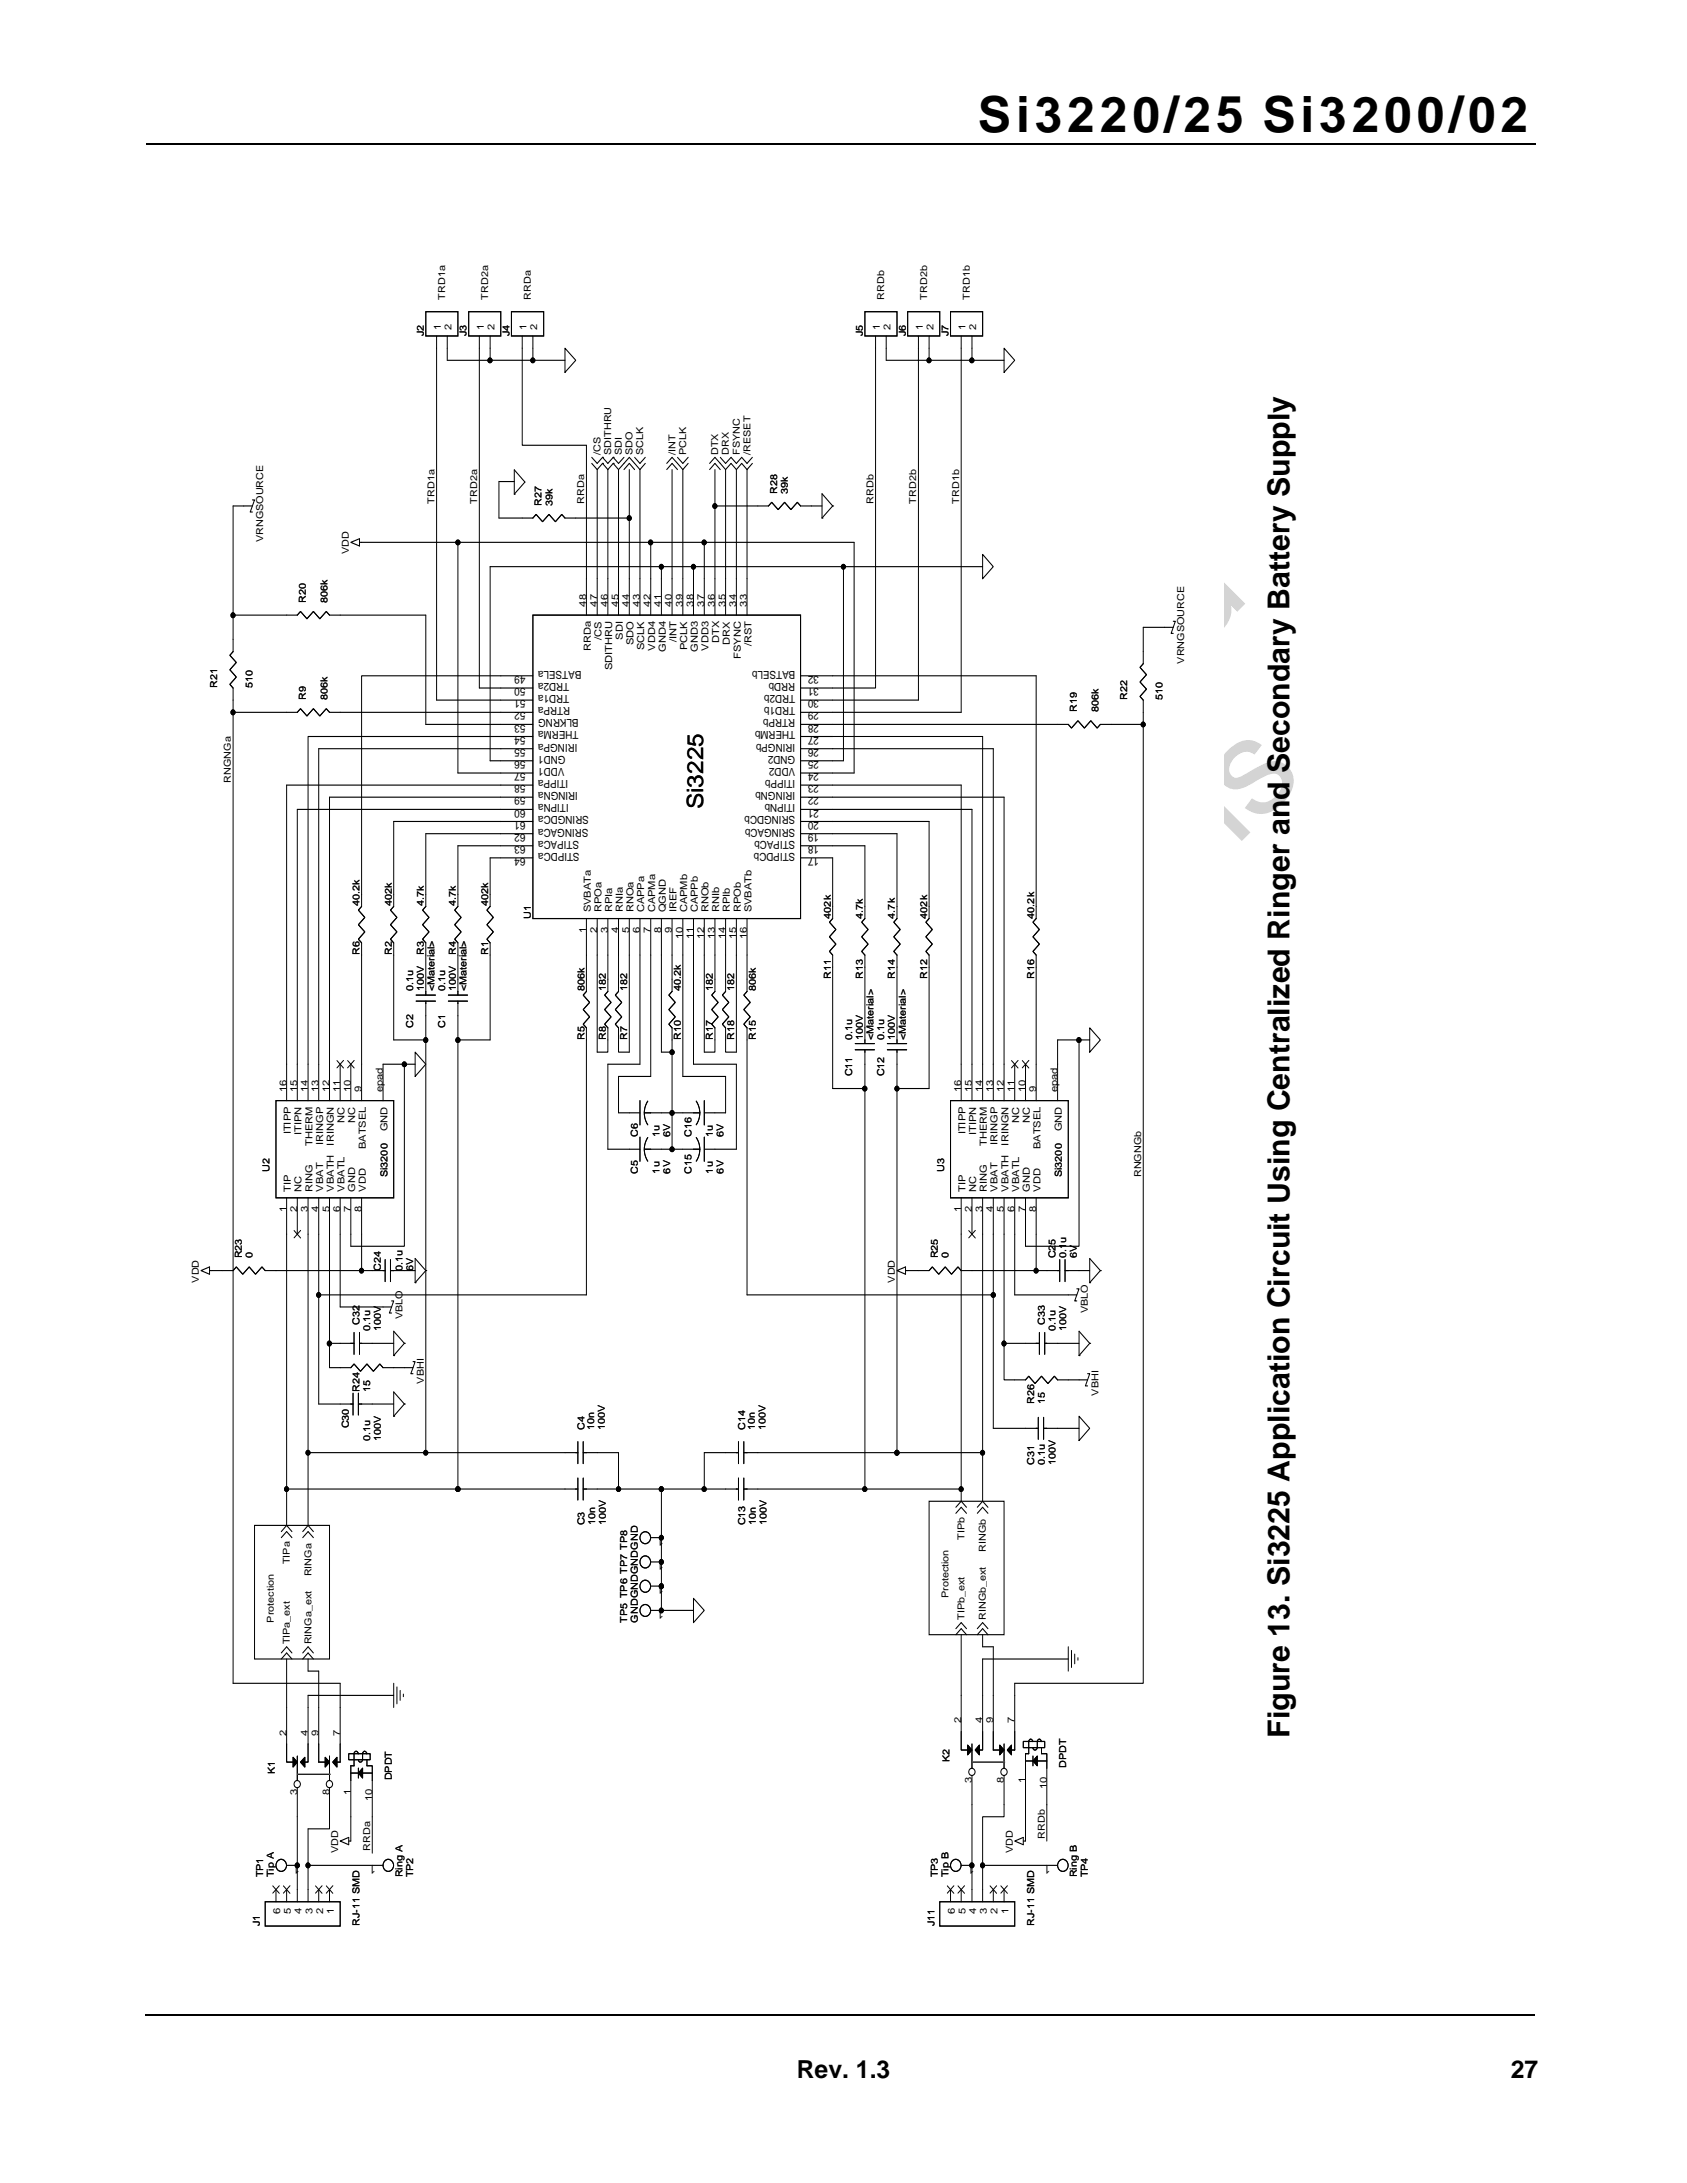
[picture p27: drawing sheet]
<svg xmlns="http://www.w3.org/2000/svg" width="216mm" height="279mm" viewBox="0 0 216 279" stroke-linecap="round" stroke-linejoin="round" font-family="sans-serif">
<defs><g id="words">
<g font-size="17.6" fill="#d1d1d1">
<text x="52.7" y="184" transform="rotate(-45 52.7 184)">Not Recommended</text>
<text x="75.6" y="191" transform="rotate(-45 75.6 191)">for New Designs</text>
</g>
<text font-size="6.3" x="125.2" y="16.9">Si3220/25 Si3200/02</text>
<text font-size="3.9" x="165" y="222.4" transform="rotate(-90 165 222.4)">Figure 13. Si3225 Application Circuit Using Centralized Ringer and Secondary Battery Supply</text>
<g font-size="3.2">
<text x="102" y="266">Rev. 1.3</text>
<text x="193.3" y="266">27</text>
</g>
<text font-size="2.9" x="90" y="103.6" transform="rotate(-90 90 103.6)">Si3225</text>
<g font-size="1.4">
<text x="67.2" y="88.1" transform="rotate(-180 67.2 88.1)">50</text>
<text x="67.2" y="89.6" transform="rotate(-180 67.2 89.6)">51</text>
<text x="67.2" y="86.5" transform="rotate(-180 67.2 86.5)">49</text>
<text x="72.8" y="87.4" transform="rotate(-180 72.8 87.4)">TRD2a</text>
<text x="72.8" y="89" transform="rotate(-180 72.8 89)">TRD1a</text>
<text x="74.4" y="85.8" transform="rotate(-180 74.4 85.8)">BATSELa</text>
<text x="101.8" y="85.8" transform="rotate(-180 101.8 85.8)">BATSELb</text>
<text x="101.8" y="87.4" transform="rotate(-180 101.8 87.4)">RRDb</text>
<text x="101.8" y="89" transform="rotate(-180 101.8 89)">TRD2b</text>
<text x="104.8" y="86.5" transform="rotate(-180 104.8 86.5)">32</text>
<text x="104.8" y="88.1" transform="rotate(-180 104.8 88.1)">31</text>
<text x="104.8" y="89.6" transform="rotate(-180 104.8 89.6)">30</text>
<text x="67.2" y="91.2" transform="rotate(-180 67.2 91.2)">52</text>
<text x="67.2" y="92.7" transform="rotate(-180 67.2 92.7)">53</text>
<text x="67.2" y="94.3" transform="rotate(-180 67.2 94.3)">54</text>
<text x="67.2" y="95.8" transform="rotate(-180 67.2 95.8)">55</text>
<text x="73" y="90.5" transform="rotate(-180 73 90.5)">RTRPa</text>
<text x="73.9" y="95.2" transform="rotate(-180 73.9 95.2)">IRINGPa</text>
<text x="74" y="93.6" transform="rotate(-180 74 93.6)">THERMa</text>
<text x="74.1" y="92.1" transform="rotate(-180 74.1 92.1)">BLKRNG</text>
<text x="101.8" y="92.1" transform="rotate(-180 101.8 92.1)">RTRPb</text>
<text x="101.8" y="95.2" transform="rotate(-180 101.8 95.2)">IRINGPb</text>
<text x="101.8" y="90.5" transform="rotate(-180 101.8 90.5)">TRD1b</text>
<text x="101.8" y="93.6" transform="rotate(-180 101.8 93.6)">THERMb</text>
<text x="104.8" y="92.7" transform="rotate(-180 104.8 92.7)">28</text>
<text x="104.8" y="95.8" transform="rotate(-180 104.8 95.8)">26</text>
<text x="104.8" y="91.2" transform="rotate(-180 104.8 91.2)">29</text>
<text x="104.8" y="94.3" transform="rotate(-180 104.8 94.3)">27</text>
<text x="67.2" y="97.4" transform="rotate(-180 67.2 97.4)">56</text>
<text x="67.2" y="100.5" transform="rotate(-180 67.2 100.5)">58</text>
<text x="67.2" y="99" transform="rotate(-180 67.2 99)">57</text>
<text x="72.2" y="98.3" transform="rotate(-180 72.2 98.3)">VDD1</text>
<text x="72.4" y="96.7" transform="rotate(-180 72.4 96.7)">GND1</text>
<text x="72.7" y="99.8" transform="rotate(-180 72.7 99.8)">ITIPPa</text>
<text x="74" y="101.4" transform="rotate(-180 74 101.4)">IRINGNa</text>
<text x="101.8" y="99.8" transform="rotate(-180 101.8 99.8)">ITIPPb</text>
<text x="101.8" y="96.7" transform="rotate(-180 101.8 96.7)">GND2</text>
<text x="101.8" y="98.3" transform="rotate(-180 101.8 98.3)">VDD2</text>
<text x="101.8" y="101.4" transform="rotate(-180 101.8 101.4)">IRINGNb</text>
<text x="104.8" y="100.5" transform="rotate(-180 104.8 100.5)">23</text>
<text x="104.8" y="97.4" transform="rotate(-180 104.8 97.4)">25</text>
<text x="104.8" y="99" transform="rotate(-180 104.8 99)">24</text>
<text x="67.2" y="102" transform="rotate(-180 67.2 102)">59</text>
<text x="67.2" y="103.6" transform="rotate(-180 67.2 103.6)">60</text>
<text x="67.2" y="106.7" transform="rotate(-180 67.2 106.7)">62</text>
<text x="67.2" y="105.2" transform="rotate(-180 67.2 105.2)">61</text>
<text x="72.8" y="102.9" transform="rotate(-180 72.8 102.9)">ITIPNa</text>
<text x="74.1" y="107.6" transform="rotate(-180 74.1 107.6)">STIPACa</text>
<text x="75.3" y="106.1" transform="rotate(-180 75.3 106.1)">SRINGACa</text>
<text x="75.4" y="104.5" transform="rotate(-180 75.4 104.5)">SRINGDCa</text>
<text x="101.8" y="102.9" transform="rotate(-180 101.8 102.9)">ITIPNb</text>
<text x="101.8" y="107.6" transform="rotate(-180 101.8 107.6)">STIPACb</text>
<text x="101.8" y="106.1" transform="rotate(-180 101.8 106.1)">SRINGACb</text>
<text x="101.8" y="104.5" transform="rotate(-180 101.8 104.5)">SRINGDCb</text>
<text x="104.8" y="103.6" transform="rotate(-180 104.8 103.6)">21</text>
<text x="104.8" y="106.7" transform="rotate(-180 104.8 106.7)">19</text>
<text x="104.8" y="102" transform="rotate(-180 104.8 102)">22</text>
<text x="104.8" y="105.2" transform="rotate(-180 104.8 105.2)">20</text>
<text x="67.2" y="108.3" transform="rotate(-180 67.2 108.3)">63</text>
<text x="67.2" y="109.8" transform="rotate(-180 67.2 109.8)">64</text>
<text x="74.2" y="109.1" transform="rotate(-180 74.2 109.1)">STIPDCa</text>
<text x="101.8" y="109.1" transform="rotate(-180 101.8 109.1)">STIPDCb</text>
<text x="104.8" y="109.8" transform="rotate(-180 104.8 109.8)">17</text>
<text x="104.8" y="108.3" transform="rotate(-180 104.8 108.3)">18</text>
<text x="84.9" y="196.8" transform="rotate(-180 84.9 196.8)">1</text>
<text x="84.9" y="203" transform="rotate(-180 84.9 203)">1</text>
<text x="84.9" y="199.9" transform="rotate(-180 84.9 199.9)">1</text>
<text x="84.9" y="206.1" transform="rotate(-180 84.9 206.1)">1</text>
<text x="38.3" y="238.8" transform="rotate(-180 38.3 238.8)">1</text>
<text x="48.1" y="238.8" transform="rotate(-180 48.1 238.8)">1</text>
<text x="124.7" y="238.8" transform="rotate(-180 124.7 238.8)">1</text>
<text x="134.4" y="238.8" transform="rotate(-180 134.4 238.8)">1</text>
</g>
<g font-size="1.2">
<text x="57" y="38.3" transform="rotate(-90 57 38.3)">TRD1a</text>
<text x="62.5" y="38.3" transform="rotate(-90 62.5 38.3)">TRD2a</text>
<text x="67.9" y="38.3" transform="rotate(-90 67.9 38.3)">RRDa</text>
<text x="113.2" y="38.3" transform="rotate(-90 113.2 38.3)">RRDb</text>
<text x="118.6" y="38.3" transform="rotate(-90 118.6 38.3)">TRD2b</text>
<text x="124.1" y="38.3" transform="rotate(-90 124.1 38.3)">TRD1b</text>
<text x="54.2" y="43" transform="rotate(-90 54.2 43)">J2</text>
<text x="56.4" y="42.2" transform="rotate(-90 56.4 42.2)">1</text>
<text x="57.8" y="42.2" transform="rotate(-90 57.8 42.2)">2</text>
<text x="59.7" y="43" transform="rotate(-90 59.7 43)">J3</text>
<text x="61.9" y="42.2" transform="rotate(-90 61.9 42.2)">1</text>
<text x="63.3" y="42.2" transform="rotate(-90 63.3 42.2)">2</text>
<text x="65.2" y="43" transform="rotate(-90 65.2 43)">J4</text>
<text x="67.4" y="42.2" transform="rotate(-90 67.4 42.2)">1</text>
<text x="68.8" y="42.2" transform="rotate(-90 68.8 42.2)">2</text>
<text x="110.4" y="43" transform="rotate(-90 110.4 43)">J5</text>
<text x="112.6" y="42.2" transform="rotate(-90 112.6 42.2)">1</text>
<text x="114" y="42.2" transform="rotate(-90 114 42.2)">2</text>
<text x="115.9" y="43" transform="rotate(-90 115.9 43)">J6</text>
<text x="118.1" y="42.2" transform="rotate(-90 118.1 42.2)">1</text>
<text x="119.5" y="42.2" transform="rotate(-90 119.5 42.2)">2</text>
<text x="121.4" y="43" transform="rotate(-90 121.4 43)">J7</text>
<text x="123.6" y="42.2" transform="rotate(-90 123.6 42.2)">1</text>
<text x="124.9" y="42.2" transform="rotate(-90 124.9 42.2)">2</text>
<text x="76.8" y="58.2" transform="rotate(-90 76.8 58.2)">/CS</text>
<text x="78.2" y="58.2" transform="rotate(-90 78.2 58.2)">SDITHRU</text>
<text x="79.6" y="58.2" transform="rotate(-90 79.6 58.2)">SDI</text>
<text x="81" y="58.2" transform="rotate(-90 81 58.2)">SDO</text>
<text x="82.3" y="58.2" transform="rotate(-90 82.3 58.2)">SCLK</text>
<text x="86.4" y="58.2" transform="rotate(-90 86.4 58.2)">/INT</text>
<text x="87.8" y="58.2" transform="rotate(-90 87.8 58.2)">PCLK</text>
<text x="91.9" y="58.2" transform="rotate(-90 91.9 58.2)">DTX</text>
<text x="93.3" y="58.2" transform="rotate(-90 93.3 58.2)">DRX</text>
<text x="94.7" y="58.2" transform="rotate(-90 94.7 58.2)">FSYNC</text>
<text x="96" y="58.2" transform="rotate(-90 96 58.2)">/RESET</text>
<text x="55.6" y="64.5" transform="rotate(-90 55.6 64.5)">TRD1a</text>
<text x="61.1" y="64.5" transform="rotate(-90 61.1 64.5)">TRD2a</text>
<text x="69.3" y="64.8" transform="rotate(-90 69.3 64.8)">R27</text>
<text x="70.7" y="64.8" transform="rotate(-90 70.7 64.8)">39k</text>
<text x="74.8" y="64.5" transform="rotate(-90 74.8 64.5)">RRDa</text>
<text x="99.5" y="63.2" transform="rotate(-90 99.5 63.2)">R28</text>
<text x="100.8" y="63.2" transform="rotate(-90 100.8 63.2)">39k</text>
<text x="111.8" y="64.5" transform="rotate(-90 111.8 64.5)">RRDb</text>
<text x="117.3" y="64.5" transform="rotate(-90 117.3 64.5)">TRD2b</text>
<text x="122.7" y="64.4" transform="rotate(-90 122.7 64.4)">TRD1b</text>
<text x="33.7" y="69.4" transform="rotate(-90 33.7 69.4)">VRNGSOURCE</text>
<text x="44.6" y="71" transform="rotate(-90 44.6 71)">VDD</text>
<text x="39.2" y="77.2" transform="rotate(-90 39.2 77.2)">R20</text>
<text x="41.9" y="77.2" transform="rotate(-90 41.9 77.2)">806k</text>
<text x="75" y="77.6" transform="rotate(-90 75 77.6)">48</text>
<text x="76.4" y="77.6" transform="rotate(-90 76.4 77.6)">47</text>
<text x="77.8" y="77.6" transform="rotate(-90 77.8 77.6)">46</text>
<text x="79.1" y="77.6" transform="rotate(-90 79.1 77.6)">45</text>
<text x="80.5" y="77.6" transform="rotate(-90 80.5 77.6)">44</text>
<text x="81.9" y="77.6" transform="rotate(-90 81.9 77.6)">43</text>
<text x="83.3" y="77.6" transform="rotate(-90 83.3 77.6)">42</text>
<text x="84.6" y="77.6" transform="rotate(-90 84.6 77.6)">41</text>
<text x="86" y="77.6" transform="rotate(-90 86 77.6)">40</text>
<text x="87.4" y="77.6" transform="rotate(-90 87.4 77.6)">39</text>
<text x="88.7" y="77.6" transform="rotate(-90 88.7 77.6)">38</text>
<text x="90.1" y="77.6" transform="rotate(-90 90.1 77.6)">37</text>
<text x="91.5" y="77.6" transform="rotate(-90 91.5 77.6)">36</text>
<text x="92.8" y="77.6" transform="rotate(-90 92.8 77.6)">35</text>
<text x="94.2" y="77.6" transform="rotate(-90 94.2 77.6)">34</text>
<text x="95.6" y="77.6" transform="rotate(-90 95.6 77.6)">33</text>
<text x="75.6" y="83.4" transform="rotate(-90 75.6 83.4)">RRDa</text>
<text x="77" y="81.9" transform="rotate(-90 77 81.9)">/CS</text>
<text x="79.7" y="81.9" transform="rotate(-90 79.7 81.9)">SDI</text>
<text x="81.1" y="82.6" transform="rotate(-90 81.1 82.6)">SDO</text>
<text x="82.5" y="83.2" transform="rotate(-90 82.5 83.2)">SCLK</text>
<text x="83.8" y="83.3" transform="rotate(-90 83.8 83.3)">VDD4</text>
<text x="85.2" y="83.5" transform="rotate(-90 85.2 83.5)">GND4</text>
<text x="86.6" y="82.2" transform="rotate(-90 86.6 82.2)">/INT</text>
<text x="87.9" y="83.2" transform="rotate(-90 87.9 83.2)">PCLK</text>
<text x="89.3" y="83.5" transform="rotate(-90 89.3 83.5)">GND3</text>
<text x="90.7" y="83.3" transform="rotate(-90 90.7 83.3)">VDD3</text>
<text x="92.1" y="82.3" transform="rotate(-90 92.1 82.3)">DTX</text>
<text x="93.4" y="82.5" transform="rotate(-90 93.4 82.5)">DRX</text>
<text x="96.2" y="82.7" transform="rotate(-90 96.2 82.7)">/RST</text>
<text x="27.8" y="88.1" transform="rotate(-90 27.8 88.1)">R21</text>
<text x="32.3" y="88.1" transform="rotate(-90 32.3 88.1)">510</text>
<text x="39.2" y="89.6" transform="rotate(-90 39.2 89.6)">R9</text>
<text x="41.9" y="89.6" transform="rotate(-90 41.9 89.6)">806k</text>
<text x="78.3" y="85.8" transform="rotate(-90 78.3 85.8)">SDITHRU</text>
<text x="94.8" y="84.3" transform="rotate(-90 94.8 84.3)">FSYNC</text>
<text x="144.3" y="89.6" transform="rotate(-90 144.3 89.6)">R22</text>
<text x="148.8" y="89.6" transform="rotate(-90 148.8 89.6)">510</text>
<text x="151.5" y="84.9" transform="rotate(-90 151.5 84.9)">VRNGSOURCE</text>
<text x="137.8" y="91.2" transform="rotate(-90 137.8 91.2)">R19</text>
<text x="140.6" y="91.2" transform="rotate(-90 140.6 91.2)">806k</text>
<text x="29.6" y="100.2" transform="rotate(-90 29.6 100.2)">RNGNGa</text>
<text x="46" y="116" transform="rotate(-90 46 116)">40.2k</text>
<text x="50.1" y="116" transform="rotate(-90 50.1 116)">402k</text>
<text x="54.2" y="116" transform="rotate(-90 54.2 116)">4.7k</text>
<text x="58.3" y="116" transform="rotate(-90 58.3 116)">4.7k</text>
<text x="62.5" y="116" transform="rotate(-90 62.5 116)">402k</text>
<text x="67.9" y="117.6" transform="rotate(-90 67.9 117.6)">U1</text>
<text x="75" y="119.4" transform="rotate(-90 75 119.4)">1</text>
<text x="75.6" y="116.8" transform="rotate(-90 75.6 116.8)">SVBATa</text>
<text x="76.4" y="119.4" transform="rotate(-90 76.4 119.4)">2</text>
<text x="77" y="116.8" transform="rotate(-90 77 116.8)">RPOa</text>
<text x="77.8" y="119.4" transform="rotate(-90 77.8 119.4)">3</text>
<text x="78.3" y="116.8" transform="rotate(-90 78.3 116.8)">RPIa</text>
<text x="79.1" y="119.4" transform="rotate(-90 79.1 119.4)">4</text>
<text x="79.7" y="116.8" transform="rotate(-90 79.7 116.8)">RNIa</text>
<text x="80.5" y="119.4" transform="rotate(-90 80.5 119.4)">5</text>
<text x="81.1" y="116.8" transform="rotate(-90 81.1 116.8)">RNOa</text>
<text x="81.9" y="119.4" transform="rotate(-90 81.9 119.4)">6</text>
<text x="82.5" y="116.8" transform="rotate(-90 82.5 116.8)">CAPPa</text>
<text x="83.3" y="119.4" transform="rotate(-90 83.3 119.4)">7</text>
<text x="83.8" y="116.8" transform="rotate(-90 83.8 116.8)">CAPMa</text>
<text x="84.6" y="119.4" transform="rotate(-90 84.6 119.4)">8</text>
<text x="85.2" y="116.8" transform="rotate(-90 85.2 116.8)">QGND</text>
<text x="86" y="119.4" transform="rotate(-90 86 119.4)">9</text>
<text x="86.6" y="116.8" transform="rotate(-90 86.6 116.8)">IREF</text>
<text x="87.9" y="116.8" transform="rotate(-90 87.9 116.8)">CAPMb</text>
<text x="89.3" y="116.8" transform="rotate(-90 89.3 116.8)">CAPPb</text>
<text x="90.7" y="116.8" transform="rotate(-90 90.7 116.8)">RNOb</text>
<text x="92.1" y="116.8" transform="rotate(-90 92.1 116.8)">RNIb</text>
<text x="93.4" y="116.8" transform="rotate(-90 93.4 116.8)">RPIb</text>
<text x="94.8" y="116.8" transform="rotate(-90 94.8 116.8)">RPOb</text>
<text x="96.2" y="116.8" transform="rotate(-90 96.2 116.8)">SVBATb</text>
<text x="106.3" y="117.6" transform="rotate(-90 106.3 117.6)">402k</text>
<text x="110.4" y="117.6" transform="rotate(-90 110.4 117.6)">4.7k</text>
<text x="114.5" y="117.6" transform="rotate(-90 114.5 117.6)">4.7k</text>
<text x="118.7" y="117.6" transform="rotate(-90 118.7 117.6)">402k</text>
<text x="132.4" y="117.6" transform="rotate(-90 132.4 117.6)">40.2k</text>
<text x="46" y="122.2" transform="rotate(-90 46 122.2)">R6</text>
<text x="50.1" y="122.2" transform="rotate(-90 50.1 122.2)">R2</text>
<text x="54.2" y="122.2" transform="rotate(-90 54.2 122.2)">R3</text>
<text x="58.3" y="122.2" transform="rotate(-90 58.3 122.2)">R4</text>
<text x="62.5" y="122.2" transform="rotate(-90 62.5 122.2)">R1</text>
<text x="87.4" y="120.2" transform="rotate(-90 87.4 120.2)">10</text>
<text x="88.7" y="120.2" transform="rotate(-90 88.7 120.2)">11</text>
<text x="90.1" y="120.2" transform="rotate(-90 90.1 120.2)">12</text>
<text x="91.5" y="120.2" transform="rotate(-90 91.5 120.2)">13</text>
<text x="92.8" y="120.2" transform="rotate(-90 92.8 120.2)">14</text>
<text x="94.2" y="120.2" transform="rotate(-90 94.2 120.2)">15</text>
<text x="95.6" y="120.2" transform="rotate(-90 95.6 120.2)">16</text>
<text x="106.3" y="125.3" transform="rotate(-90 106.3 125.3)">R11</text>
<text x="110.4" y="125.3" transform="rotate(-90 110.4 125.3)">R13</text>
<text x="114.5" y="125.3" transform="rotate(-90 114.5 125.3)">R14</text>
<text x="118.7" y="125.3" transform="rotate(-90 118.7 125.3)">R12</text>
<text x="132.4" y="125.3" transform="rotate(-90 132.4 125.3)">R16</text>
<text x="52.9" y="131.6" transform="rotate(-90 52.9 131.6)">C2</text>
<text x="52.9" y="126.9" transform="rotate(-90 52.9 126.9)">0.1u</text>
<text x="54.2" y="126.9" transform="rotate(-90 54.2 126.9)">100V</text>
<text x="55.6" y="126.9" transform="rotate(-90 55.6 126.9)">&lt;Material&gt;</text>
<text x="57" y="131.6" transform="rotate(-90 57 131.6)">C1</text>
<text x="57" y="126.9" transform="rotate(-90 57 126.9)">0.1u</text>
<text x="58.3" y="126.9" transform="rotate(-90 58.3 126.9)">100V</text>
<text x="59.7" y="126.9" transform="rotate(-90 59.7 126.9)">&lt;Material&gt;</text>
<text x="74.8" y="126.9" transform="rotate(-90 74.8 126.9)">806k</text>
<text x="77.5" y="126.9" transform="rotate(-90 77.5 126.9)">182</text>
<text x="80.3" y="126.9" transform="rotate(-90 80.3 126.9)">182</text>
<text x="87.1" y="126.9" transform="rotate(-90 87.1 126.9)">40.2k</text>
<text x="91.2" y="126.9" transform="rotate(-90 91.2 126.9)">182</text>
<text x="94" y="126.9" transform="rotate(-90 94 126.9)">182</text>
<text x="96.7" y="126.9" transform="rotate(-90 96.7 126.9)">806k</text>
<text x="74.8" y="133.1" transform="rotate(-90 74.8 133.1)">R5</text>
<text x="77.5" y="133.1" transform="rotate(-90 77.5 133.1)">R8</text>
<text x="80.3" y="133.1" transform="rotate(-90 80.3 133.1)">R7</text>
<text x="87.1" y="133.1" transform="rotate(-90 87.1 133.1)">R10</text>
<text x="91.2" y="133.1" transform="rotate(-90 91.2 133.1)">R17</text>
<text x="94" y="133.1" transform="rotate(-90 94 133.1)">R18</text>
<text x="96.7" y="133.1" transform="rotate(-90 96.7 133.1)">R15</text>
<text x="109.1" y="137.8" transform="rotate(-90 109.1 137.8)">C11</text>
<text x="109.1" y="133.1" transform="rotate(-90 109.1 133.1)">0.1u</text>
<text x="110.4" y="133.1" transform="rotate(-90 110.4 133.1)">100V</text>
<text x="111.8" y="133.1" transform="rotate(-90 111.8 133.1)">&lt;Material&gt;</text>
<text x="113.2" y="137.8" transform="rotate(-90 113.2 137.8)">C12</text>
<text x="113.2" y="133.1" transform="rotate(-90 113.2 133.1)">0.1u</text>
<text x="114.5" y="133.1" transform="rotate(-90 114.5 133.1)">100V</text>
<text x="115.9" y="133.1" transform="rotate(-90 115.9 133.1)">&lt;Material&gt;</text>
<text x="36.7" y="139.8" transform="rotate(-90 36.7 139.8)">16</text>
<text x="38" y="139.8" transform="rotate(-90 38 139.8)">15</text>
<text x="39.4" y="139.8" transform="rotate(-90 39.4 139.8)">14</text>
<text x="40.8" y="139.8" transform="rotate(-90 40.8 139.8)">13</text>
<text x="42.2" y="139.8" transform="rotate(-90 42.2 139.8)">12</text>
<text x="43.5" y="139.8" transform="rotate(-90 43.5 139.8)">11</text>
<text x="44.1" y="143.7" transform="rotate(-90 44.1 143.7)">NC</text>
<text x="44.9" y="139.8" transform="rotate(-90 44.9 139.8)">10</text>
<text x="45.5" y="143.7" transform="rotate(-90 45.5 143.7)">NC</text>
<text x="46.3" y="139.8" transform="rotate(-90 46.3 139.8)">9</text>
<text x="49" y="139.8" transform="rotate(-90 49 139.8)">epad</text>
<text x="123" y="139.8" transform="rotate(-90 123 139.8)">16</text>
<text x="124.4" y="139.8" transform="rotate(-90 124.4 139.8)">15</text>
<text x="125.7" y="139.8" transform="rotate(-90 125.7 139.8)">14</text>
<text x="127.1" y="139.8" transform="rotate(-90 127.1 139.8)">13</text>
<text x="128.5" y="139.8" transform="rotate(-90 128.5 139.8)">12</text>
<text x="129.8" y="139.8" transform="rotate(-90 129.8 139.8)">11</text>
<text x="130.4" y="143.7" transform="rotate(-90 130.4 143.7)">NC</text>
<text x="131.2" y="139.8" transform="rotate(-90 131.2 139.8)">10</text>
<text x="131.8" y="143.7" transform="rotate(-90 131.8 143.7)">NC</text>
<text x="132.6" y="139.8" transform="rotate(-90 132.6 139.8)">9</text>
<text x="135.3" y="139.8" transform="rotate(-90 135.3 139.8)">epad</text>
<text x="37.2" y="145.2" transform="rotate(-90 37.2 145.2)">ITIPP</text>
<text x="38.6" y="145.3" transform="rotate(-90 38.6 145.3)">ITIPN</text>
<text x="40" y="146.7" transform="rotate(-90 40 146.7)">THERM</text>
<text x="41.3" y="146.5" transform="rotate(-90 41.3 146.5)">IRINGP</text>
<text x="42.7" y="146.6" transform="rotate(-90 42.7 146.6)">IRINGN</text>
<text x="46.8" y="147.1" transform="rotate(-90 46.8 147.1)">BATSEL</text>
<text x="49.6" y="144.8" transform="rotate(-90 49.6 144.8)">GND</text>
<text x="81.6" y="145.5" transform="rotate(-90 81.6 145.5)">C6</text>
<text x="84.4" y="145.5" transform="rotate(-90 84.4 145.5)">1u</text>
<text x="85.8" y="145.5" transform="rotate(-90 85.8 145.5)">6V</text>
<text x="88.5" y="145.5" transform="rotate(-90 88.5 145.5)">C16</text>
<text x="91.2" y="145.5" transform="rotate(-90 91.2 145.5)">1u</text>
<text x="92.6" y="145.5" transform="rotate(-90 92.6 145.5)">6V</text>
<text x="123.6" y="145.2" transform="rotate(-90 123.6 145.2)">ITIPP</text>
<text x="124.9" y="145.3" transform="rotate(-90 124.9 145.3)">ITIPN</text>
<text x="126.3" y="146.7" transform="rotate(-90 126.3 146.7)">THERM</text>
<text x="127.7" y="146.5" transform="rotate(-90 127.7 146.5)">IRINGP</text>
<text x="129.1" y="146.6" transform="rotate(-90 129.1 146.6)">IRINGN</text>
<text x="133.2" y="147.1" transform="rotate(-90 133.2 147.1)">BATSEL</text>
<text x="135.9" y="144.8" transform="rotate(-90 135.9 144.8)">GND</text>
<text x="34.5" y="150" transform="rotate(-90 34.5 150)">U2</text>
<text x="36.7" y="155.2" transform="rotate(-90 36.7 155.2)">1</text>
<text x="37.2" y="152.5" transform="rotate(-90 37.2 152.5)">TIP</text>
<text x="38" y="155.2" transform="rotate(-90 38 155.2)">2</text>
<text x="38.6" y="152.5" transform="rotate(-90 38.6 152.5)">NC</text>
<text x="39.4" y="155.2" transform="rotate(-90 39.4 155.2)">3</text>
<text x="40" y="152.5" transform="rotate(-90 40 152.5)">RING</text>
<text x="40.8" y="155.2" transform="rotate(-90 40.8 155.2)">4</text>
<text x="41.3" y="152.5" transform="rotate(-90 41.3 152.5)">VBAT</text>
<text x="42.2" y="155.2" transform="rotate(-90 42.2 155.2)">5</text>
<text x="42.7" y="152.5" transform="rotate(-90 42.7 152.5)">VBATH</text>
<text x="43.5" y="155.2" transform="rotate(-90 43.5 155.2)">6</text>
<text x="44.1" y="152.5" transform="rotate(-90 44.1 152.5)">VBATL</text>
<text x="44.9" y="155.2" transform="rotate(-90 44.9 155.2)">7</text>
<text x="45.5" y="152.5" transform="rotate(-90 45.5 152.5)">GND</text>
<text x="46.3" y="155.2" transform="rotate(-90 46.3 155.2)">8</text>
<text x="46.8" y="152.5" transform="rotate(-90 46.8 152.5)">VDD</text>
<text x="49.6" y="150.7" transform="rotate(-90 49.6 150.7)">Si3200</text>
<text x="81.6" y="150.2" transform="rotate(-90 81.6 150.2)">C5</text>
<text x="84.4" y="150.2" transform="rotate(-90 84.4 150.2)">1u</text>
<text x="85.8" y="150.2" transform="rotate(-90 85.8 150.2)">6V</text>
<text x="88.5" y="150.2" transform="rotate(-90 88.5 150.2)">C15</text>
<text x="91.2" y="150.2" transform="rotate(-90 91.2 150.2)">1u</text>
<text x="92.6" y="150.2" transform="rotate(-90 92.6 150.2)">6V</text>
<text x="120.8" y="150" transform="rotate(-90 120.8 150)">U3</text>
<text x="123" y="155.2" transform="rotate(-90 123 155.2)">1</text>
<text x="123.6" y="152.5" transform="rotate(-90 123.6 152.5)">TIP</text>
<text x="124.4" y="155.2" transform="rotate(-90 124.4 155.2)">2</text>
<text x="124.9" y="152.5" transform="rotate(-90 124.9 152.5)">NC</text>
<text x="125.7" y="155.2" transform="rotate(-90 125.7 155.2)">3</text>
<text x="126.3" y="152.5" transform="rotate(-90 126.3 152.5)">RING</text>
<text x="127.1" y="155.2" transform="rotate(-90 127.1 155.2)">4</text>
<text x="127.7" y="152.5" transform="rotate(-90 127.7 152.5)">VBAT</text>
<text x="128.5" y="155.2" transform="rotate(-90 128.5 155.2)">5</text>
<text x="129.1" y="152.5" transform="rotate(-90 129.1 152.5)">VBATH</text>
<text x="129.8" y="155.2" transform="rotate(-90 129.8 155.2)">6</text>
<text x="130.4" y="152.5" transform="rotate(-90 130.4 152.5)">VBATL</text>
<text x="131.2" y="155.2" transform="rotate(-90 131.2 155.2)">7</text>
<text x="131.8" y="152.5" transform="rotate(-90 131.8 152.5)">GND</text>
<text x="132.6" y="155.2" transform="rotate(-90 132.6 155.2)">8</text>
<text x="133.2" y="152.5" transform="rotate(-90 133.2 152.5)">VDD</text>
<text x="135.9" y="150.7" transform="rotate(-90 135.9 150.7)">Si3200</text>
<text x="146" y="150.7" transform="rotate(-90 146 150.7)">RNGNGb</text>
<text x="30.9" y="161.1" transform="rotate(-90 30.9 161.1)">R23</text>
<text x="32.3" y="161.1" transform="rotate(-90 32.3 161.1)">0</text>
<text x="120" y="161.1" transform="rotate(-90 120 161.1)">R25</text>
<text x="121.4" y="161.1" transform="rotate(-90 121.4 161.1)">0</text>
<text x="135.1" y="161.1" transform="rotate(-90 135.1 161.1)">C2</text>
<text x="135.1" y="159.3" transform="rotate(-90 135.1 159.3)">5</text>
<text x="136.5" y="161.1" transform="rotate(-90 136.5 161.1)">0.1</text>
<text x="136.5" y="159.1" transform="rotate(-90 136.5 159.1)">u</text>
<text x="137.8" y="161.1" transform="rotate(-90 137.8 161.1)">6V</text>
<text x="25.5" y="164.2" transform="rotate(-90 25.5 164.2)">VDD</text>
<text x="48.8" y="162.6" transform="rotate(-90 48.8 162.6)">C24</text>
<text x="51.5" y="162.6" transform="rotate(-90 51.5 162.6)">0.1u</text>
<text x="52.9" y="162.6" transform="rotate(-90 52.9 162.6)">6V</text>
<text x="114.5" y="164.2" transform="rotate(-90 114.5 164.2)">VDD</text>
<text x="46" y="169.6" transform="rotate(-90 46 169.6)">C32</text>
<text x="47.4" y="170.4" transform="rotate(-90 47.4 170.4)">0.1u</text>
<text x="48.8" y="170.4" transform="rotate(-90 48.8 170.4)">100V</text>
<text x="51.5" y="168.8" transform="rotate(-90 51.5 168.8)">VBLO</text>
<text x="133.7" y="169.6" transform="rotate(-90 133.7 169.6)">C33</text>
<text x="135.1" y="170.4" transform="rotate(-90 135.1 170.4)">0.1u</text>
<text x="136.5" y="170.4" transform="rotate(-90 136.5 170.4)">100V</text>
<text x="139.2" y="168" transform="rotate(-90 139.2 168)">VBLO</text>
<text x="46" y="178.2" transform="rotate(-90 46 178.2)">R24</text>
<text x="47.4" y="178.2" transform="rotate(-90 47.4 178.2)">15</text>
<text x="54.2" y="177.1" transform="rotate(-90 54.2 177.1)">VBHI</text>
<text x="132.4" y="179.7" transform="rotate(-90 132.4 179.7)">R26</text>
<text x="133.7" y="179.7" transform="rotate(-90 133.7 179.7)">15</text>
<text x="140.6" y="178.6" transform="rotate(-90 140.6 178.6)">VBHI</text>
<text x="44.6" y="182.8" transform="rotate(-90 44.6 182.8)">C30</text>
<text x="47.4" y="184.4" transform="rotate(-90 47.4 184.4)">0.1u</text>
<text x="48.8" y="184.4" transform="rotate(-90 48.8 184.4)">100V</text>
<text x="74.8" y="183" transform="rotate(-90 74.8 183)">C4</text>
<text x="76" y="183" transform="rotate(-90 76 183)">10n</text>
<text x="77.4" y="183" transform="rotate(-90 77.4 183)">100V</text>
<text x="95.4" y="183" transform="rotate(-90 95.4 183)">C14</text>
<text x="96.6" y="183" transform="rotate(-90 96.6 183)">10n</text>
<text x="98" y="183" transform="rotate(-90 98 183)">100V</text>
<text x="132.4" y="187.5" transform="rotate(-90 132.4 187.5)">C31</text>
<text x="133.7" y="187.5" transform="rotate(-90 133.7 187.5)">0.1u</text>
<text x="135.1" y="187.5" transform="rotate(-90 135.1 187.5)">100V</text>
<text x="74.8" y="195.2" transform="rotate(-90 74.8 195.2)">C3</text>
<text x="76.2" y="195.2" transform="rotate(-90 76.2 195.2)">10n</text>
<text x="77.5" y="195.2" transform="rotate(-90 77.5 195.2)">100V</text>
<text x="95.4" y="195.2" transform="rotate(-90 95.4 195.2)">C13</text>
<text x="96.7" y="195.2" transform="rotate(-90 96.7 195.2)">10n</text>
<text x="98.1" y="195.2" transform="rotate(-90 98.1 195.2)">100V</text>
<text x="123.4" y="197.1" transform="rotate(-90 123.4 197.1)">TIPb</text>
<text x="37.1" y="200.2" transform="rotate(-90 37.1 200.2)">TIPa</text>
<text x="39.9" y="201.8" transform="rotate(-90 39.9 201.8)">RINGa</text>
<text x="126.2" y="198.7" transform="rotate(-90 126.2 198.7)">RINGb</text>
<text x="35" y="207.7" transform="rotate(-90 35 207.7)">Protection</text>
<text x="80.3" y="207.7" transform="rotate(-90 80.3 207.7)">TP5 TP6 TP7 TP8</text>
<text x="81.6" y="207.7" transform="rotate(-90 81.6 207.7)">GNDGNDGNDGND</text>
<text x="121.4" y="204.6" transform="rotate(-90 121.4 204.6)">Protection</text>
<text x="123.4" y="207.4" transform="rotate(-90 123.4 207.4)">TIPb_ext</text>
<text x="126.2" y="207.4" transform="rotate(-90 126.2 207.4)">RINGb_ext</text>
<text x="37.1" y="210.5" transform="rotate(-90 37.1 210.5)">TIPa_ext</text>
<text x="39.9" y="210.5" transform="rotate(-90 39.9 210.5)">RINGa_ext</text>
<text x="123" y="220.6" transform="rotate(-90 123 220.6)">2</text>
<text x="125.7" y="220.6" transform="rotate(-90 125.7 220.6)">4</text>
<text x="127.1" y="220.6" transform="rotate(-90 127.1 220.6)">9</text>
<text x="129.8" y="220.6" transform="rotate(-90 129.8 220.6)">7</text>
<text x="35.2" y="227.1" transform="rotate(-90 35.2 227.1)">K1</text>
<text x="36.7" y="222.1" transform="rotate(-90 36.7 222.1)">2</text>
<text x="39.4" y="222.1" transform="rotate(-90 39.4 222.1)">4</text>
<text x="40.8" y="222.1" transform="rotate(-90 40.8 222.1)">9</text>
<text x="43.5" y="222.1" transform="rotate(-90 43.5 222.1)">7</text>
<text x="50.1" y="227.9" transform="rotate(-90 50.1 227.9)">DPDT</text>
<text x="121.5" y="225.5" transform="rotate(-90 121.5 225.5)">K2</text>
<text x="136.5" y="226.3" transform="rotate(-90 136.5 226.3)">DPDT</text>
<text x="38" y="229.7" transform="rotate(-90 38 229.7)">3</text>
<text x="42.2" y="229.7" transform="rotate(-90 42.2 229.7)">8</text>
<text x="44.9" y="229.7" transform="rotate(-90 44.9 229.7)">1</text>
<text x="47.6" y="230.5" transform="rotate(-90 47.6 230.5)">10</text>
<text x="124.4" y="228.2" transform="rotate(-90 124.4 228.2)">3</text>
<text x="128.5" y="228.2" transform="rotate(-90 128.5 228.2)">8</text>
<text x="131.2" y="228.2" transform="rotate(-90 131.2 228.2)">1</text>
<text x="134" y="229" transform="rotate(-90 134 229)">10</text>
<text x="43.3" y="237.2" transform="rotate(-90 43.3 237.2)">VDD</text>
<text x="47.4" y="236.9" transform="rotate(-90 47.4 236.9)">RRDa</text>
<text x="129.6" y="237.2" transform="rotate(-90 129.6 237.2)">VDD</text>
<text x="133.7" y="235.3" transform="rotate(-90 133.7 235.3)">RRDb</text>
<text x="33.7" y="240.3" transform="rotate(-90 33.7 240.3)">TP1</text>
<text x="35" y="240.3" transform="rotate(-90 35 240.3)">Tip A</text>
<text x="35.9" y="245" transform="rotate(-90 35.9 245)">6</text>
<text x="37.2" y="245" transform="rotate(-90 37.2 245)">5</text>
<text x="38.6" y="245" transform="rotate(-90 38.6 245)">4</text>
<text x="40" y="245" transform="rotate(-90 40 245)">3</text>
<text x="41.3" y="245" transform="rotate(-90 41.3 245)">2</text>
<text x="42.7" y="245" transform="rotate(-90 42.7 245)">1</text>
<text x="51.5" y="240.3" transform="rotate(-90 51.5 240.3)">Ring A</text>
<text x="52.9" y="240.3" transform="rotate(-90 52.9 240.3)">TP2</text>
<text x="120" y="240.3" transform="rotate(-90 120 240.3)">TP3</text>
<text x="121.4" y="240.3" transform="rotate(-90 121.4 240.3)">Tip B</text>
<text x="122.2" y="245" transform="rotate(-90 122.2 245)">6</text>
<text x="123.6" y="245" transform="rotate(-90 123.6 245)">5</text>
<text x="124.9" y="245" transform="rotate(-90 124.9 245)">4</text>
<text x="126.3" y="245" transform="rotate(-90 126.3 245)">3</text>
<text x="127.7" y="245" transform="rotate(-90 127.7 245)">2</text>
<text x="129.1" y="245" transform="rotate(-90 129.1 245)">1</text>
<text x="137.8" y="240.3" transform="rotate(-90 137.8 240.3)">Ring B</text>
<text x="139.2" y="240.3" transform="rotate(-90 139.2 240.3)">TP4</text>
<text x="33.3" y="246.5" transform="rotate(-90 33.3 246.5)">J1</text>
<text x="46" y="246.5" transform="rotate(-90 46 246.5)">RJ-11 SMD</text>
<text x="119.6" y="246.5" transform="rotate(-90 119.6 246.5)">J11</text>
<text x="132.4" y="246.5" transform="rotate(-90 132.4 246.5)">RJ-11 SMD</text>
</g>
</g></defs>
<path d="M18.8 18.4h177.8M18.6 257.9h177.8" fill="none" stroke="#000" stroke-width=".17"/>
<g fill="#fff">
<path d="M19.1 259.4h38.1v14.5h-38.1z"/>
<path d="M23 27.5h133.6v220.6h-133.6z"/>
</g>
<g fill="none" stroke="#000" stroke-width=".13">
<path d="M106.6 94.3h19.2M43.1 135.7l.9 1M44 135.7l-.9 1M44.5 135.7l.8 1M45.3 135.7l-.8 1M129.5 135.7l.8 1M130.3 135.7l-.8 1M130.8 135.7l.9 1M131.7 135.7l-.9 1M37.6 157.5l.9 .9M38.5 157.5l-.9 .9M124 157.5l.8 .9"/>
<path d="M124.8 157.5l-.8 .9M34.9 241.4l.8 .9M35.7 241.4l-.8 .9M36.3 241.4l.8 .9M37.1 241.4l-.8 .9M40.4 241.4l.8 .9M41.2 241.4l-.8 .9M41.8 241.4l.8 .9M42.6 241.4l-.8 .9M121.2 241.4l.9 .9M122.1 241.4l-.9 .9M122.6 241.4l.8 .9"/>
<path d="M123.4 241.4l-.8 .9M126.7 241.4l.8 .9M127.5 241.4l-.8 .9M128.1 241.4l.8 .9M128.9 241.4l-.8 .9"/>
</g>
<g fill="none" stroke="#000" stroke-width=".14">
<path d="M60 39.9h4.1v3.1h-4.1zM65.5 39.9h4.1v3.1h-4.1zM110.7 39.9h4.1v3.1h-4.1zM116.2 39.9h4.1v3.1h-4.1zM121.6 39.9h4.2v3.1h-4.2zM55.9 44.6v45h12.3M61.3 43v45.1h6.9M62.7 43v3.1h-5.5v-1.5M62.7 46.1h5.5M66.8 43v14h8.2v21.7M68.2 43v3.1M68.2 46.1h4.1"/>
<path d="M72.3 44.6l1.4 1.5-1.4 1.6zM75.7 59.3l.7 .8M75.7 58.5l.7 .8 .7-.8M77.1 59.3l-.7 .8M77.1 58.5l.7 .8 .7-.8M77.1 59.3l.7 .8M77.1 58.5h.1M77.1 59.3h.1M78.5 58.5h.1M78.5 59.3h.1M78.5 59.3l-.7 .8M78.5 59.3l.7 .8"/>
<path d="M78.5 58.5l.7 .8 .7-.8M81.2 58.5l.7 .8 .7-.8M82.6 59.3l-.7 .8M85.3 59.3l.7-.8 1.4 1.6M86.7 58.5l.7 .8 .7-.8M88.1 59.3l-.7 .8M90.8 59.3l.7-.8 1.4 1.6M92.2 58.5l.7 .8 .7-.8 .6 .8 .7-.8 .7 .8 .7-.8M96.3 59.3l-.7 .8M112.1 43v45.1h-9.6M113.4 43v3.1h5.5M117.5 43v46.6h-15"/>
<path d="M118.9 46.1h5.5M118.9 43v3.1M123 43v48.2h-20.5M124.4 46.1h4.1M124.4 43v3.1M128.5 44.6l1.4 1.5-1.4 1.6zM29.8 78.7h8.2l.5-.4 .8 .9 .8-.9 .8 .9 .9-.9 .4 .4h12.3v14h13.7M29.8 78.7v3.1M32.3 64h.3l-.6 1.5h.3M32.3 64.8h-2.5v13.9M44.9 69.4l1.1-.5v1zM46 69.4h37.3"/>
<path d="M58.6 69.4v29.5h9.6M65.8 63.2h.1M65.8 60.1l1.4 1.6-1.4 1.5zM68.2 78.7h34.3v38.9h-34.3zM76.4 60.1v18.6M77.8 60.1v18.6M79.2 60.1l1.3-1.6 1.4 1.6M79.2 60.1v18.6M79.9 60.1l.6-.8 .7 .8M80.5 66.3v12.4M80.5 60.1v6.2h-8.2l-.4-.5-.8 1-.8-1-.9 1-.8-1-.4 .5h-4.3M81.9 60.1v18.6"/>
<path d="M83.3 69.4h6.8M83.3 69.4v9.3M84.6 72.5h4.2M84.6 72.5v6.2M84.6 72.5h-21.9v24.9h5.5M85.3 60.1l.7-.8 .7 .8M86 60.1v18.6M87.4 60.1v18.6M88.8 72.5v6.2M88.8 72.5h37M90.1 69.4v9.3M90.1 69.4h19.2v29.5h-6.8"/>
<path d="M90.8 60.1l.7-.8 .7 .8M91.5 60.1v4.7h6.8l.5-.5 .8 .9 .8-.9 .8 .9 .8-.9 .5 .5h2.7M91.5 64.8v13.9M92.9 60.1l.7-.8 .6 .8M92.9 60.1v18.6M94.2 60.1l.7-.8 .7 .8M94.2 60.1v18.6M95.6 60.1v18.6M105.2 66.3h.1M106.6 64.8h.1M106.6 64.8l-1.4 1.5M106.6 64.8l-1.4-1.6v3.1"/>
<path d="M107.9 72.5v24.9h-5.4M125.8 71l1.3 1.5-1.3 1.6zM150.1 79.5h.3l-.5 1.6h.2M29.8 91.2v124.2h13.7v3.1M29.8 91.2h8.2l.5-.5 .8 .9 .8-.9 .8 .9 .9-.9 .4 .5h26M29.8 89.6v1.6M68.2 94.3h-28.8v46.6M68.2 86.5h-21.9v29.5l-.4 .5 .8 .9-.8 1 .8 .9-.8 .9 .4 .5v20.2M68.2 95.8h-27.4v45.1M102.5 86.5h30.1v31.1l-.4 .4 .8 1-.8 .9 .8 .9-.8 1 .4 .4v18.7M102.5 95.8h24.6v45.1M102.5 94.3h4.1"/>
<path d="M125.8 94.3v46.6M146.3 92.7v122.7h-16.4v1.6M150.1 80.3h-3.8v4.6l-.4 .5 .8 1-.8 .9 .8 .9-.8 .9 .4 .5v3.1h-5.5l-.4 .5-.8-1-.8 1-.8-1-.9 1-.4-.5h-34.2M68.2 109.8h-5.5v6.2l-.4 .5 .8 .9-.8 1 .8 .9-.8 .9 .4 .5v12.4M68.2 108.3h-9.6v7.7l-.4 .5 .8 .9-.8 1 .8 .9-.8 .9 .4 .5v6.7M68.2 106.7h-13.7v9.3l-.4 .5 .8 .9-.8 1 .8 .9-.8 .9 .4 .5v6.7M68.2 105.1h-17.8v10.9l-.4 .5 .8 .9-.8 1 .8 .9-.8 .9 .4 .5v12.4h4.1M68.2 103.6h-30.2v37.3M68.2 102h-26v38.9M68.2 100.5h-31.5v40.4M75 117.6v7.7M76.4 117.6v17.1h1.4v-3.1l-.4-.5 .8-1-.8-.9 .8-.9-.8-.9 .4-.5v-9.3"/>
<path d="M79.2 117.6v9.3l-.5 .5 .9 .9-.9 .9 .9 .9-.9 1 .5 .5v3.1h1.3v-17.1M81.9 117.6v18.6h-4.1v10.9h2.7M83.3 117.6v20.2h-4.1v4.6h2.7M84.6 117.6v17.1h1.4M86 117.6v9.3l-.4 .5 .8 .9-.8 .9 .8 .9-.8 1 .4 .5v3.1M87.4 117.6v20.2h5.5v4.6h-2.8M88.8 117.6v18.6h5.4v10.9h-4.1M90.1 117.6v17.1h1.4v-1.6M91.5 117.6v7.7M92.9 117.6v9.3l-.5 .5 .9 .9-.9 .9 .9 .9-.9 1 .5 .5v3.1h1.3v-17.1M95.6 117.6v9.3l-.4 .5 .8 .9-.8 .9 .8 .9-.8 1 .4 .5v34.1h31.5M102.5 108.3h8.2v9.3l-.4 .4 .8 1-.8 .9 .8 .9-.8 1 .4 .4v11.4"/>
<path d="M102.5 103.6h21.9v37.3M102.5 102h26v38.9M102.5 106.7h12.3v9.3M102.5 100.5h20.5v40.4M102.5 105.1h16.4v10.9M102.5 109.8h4.1v6.2M43.5 136.2v4.7M44.9 136.2v4.7M51.8 136.2v23.3h-6.9v-6.2M53.1 134.7l1.4 1.5-1.4 1.6zM53.1 136.2h-4.1v4.7M53.3 127.4h2.4"/>
<path d="M53.3 128.1h2.4M54.5 128.1v5M54.5 133.1v52.8M57.4 127.4h2.4M57.4 128.1h2.4M58.6 133.1v57.5M58.6 128.1v5M58.6 133.1h4.1M75 133.1v32.6h-34.2M86 134.7v12.4M106.6 123.8v15.5h4.1M109.5 133.6h2.4"/>
<path d="M109.5 134.4h2.4M110.7 139.3v51.3M110.7 134.4v4.9M113.6 133.6h2.4M113.6 134.4h2.4M114.8 134.4v4.9M114.8 123.8v9.8M114.8 139.3v46.6M118.9 123.8v15.5h-4.1M129.9 136.2v4.7M131.2 136.2v4.7M138.1 133.1h-2.7v7.8"/>
<path d="M139.5 133.1h-1.4v26.4h-6.9v-6.2M139.5 131.6l1.3 1.5-1.3 1.6zM35.3 140.9h15.1v12.4h-15.1zM36.7 153.3v41.9M38 153.3v4.7M39.4 153.3v32.6M40.8 153.3v26.4h4.4M42.2 153.3v18.6M43.5 153.3v14h6.6M46.3 153.3v9.3M81.9 140.9v3.1M82.5 142.4h7.1"/>
<path d="M82.9 140.9a2.79 2.79 0 0 0 0 3.1M84.6 147.1h1.4M86 147.1h3.6M89.1 140.9a2.71 2.71 0 0 1 0 3.1M89.1 145.6a2.71 2.71 0 0 1 0 3M90.1 140.9v3.1M90.1 145.5v3.1M121.6 140.9h15.1v12.4h-15.1zM123 153.3v37.3M124.4 153.3v4.7M125.8 153.3v38.8M127.1 153.3v29.5h5.8"/>
<path d="M128.5 153.3v18.6M129.9 153.3v12.4h7.9M132.6 153.3v9.3M25.7 162.6l1.1-.4v.9zM26.8 162.6h1.7M35.3 162.6h14M45.2 178.3v2.8M45.3 170.6v2.7M45.3 171.9h-3.1v3.1h1.3M45.9 179.7h4.5M45.9 178.3v2.8M46 171.9h4.4"/>
<path d="M46 170.6v2.7M46.3 162.6h.1M49.3 161.2v2.8M50 162.6h3.1M50 161.2v2.8M50.1 166.5h.3l-.6 1.6h.3M50.4 175h2.5M50.4 173.5h.1M51.8 171.9h.1M51.8 179.7h.1M51.8 171.9l-1.4 1.6M51.8 179.7l-1.4 1.6"/>
<path d="M51.8 171.9l-1.4-1.5v3.1M51.8 179.7l-1.4-1.5v3.1M52.9 174.3h.2l-.5 1.5h.3M53.1 164.2h.1M54.5 162.6h.1M54.5 162.6l-1.4 1.6M54.5 162.6l-1.4-1.5v3.1M114.8 162.6l1.1-.4v.9zM115.9 162.6h1.6M124.4 162.6h9.6M128.5 171.9h4.5M128.5 171.9v4.7h1.4"/>
<path d="M133 170.6v2.7M133.7 171.9h4.4M133.7 170.6v2.7M136.7 176.6h2.5M137.8 165h.3l-.6 1.5h.3M138.1 162.6h1.4M138.1 173.5h.1M139.2 175.8h.3l-.6 1.6h.3M139.5 164.2h.1M139.5 171.9h.1M139.5 171.9l-1.4 1.6M139.5 171.9l-1.4-1.5v3.1"/>
<path d="M140.8 162.6h.1M140.8 162.6l-1.3 1.6M140.8 162.6l-1.3-1.5v3.1M32.6 195.2h9.6v17.1h-9.6zM36 196.8l.7-.8 .7 .8M36.7 190.6h21.9M36.7 195.2l-.7 .8M36.7 195.2l.7 .8M38.7 196.8l.7-.8 .7 .8M39.4 185.9h15.1M39.4 195.2l-.7 .8M39.4 195.2l.7 .8"/>
<path d="M39.4 185.9v9.3M50.4 181.3h.1M58.6 190.6h13.7M74 184.5v2.8M74 185.9h-19.5M74.6 185.9h4.6v4.7M74.6 184.5v2.8M76.4 190.6h2.8M79.2 190.6h5.4M82.1 196.3a.74 .74 0 0 1 1.1 .1 .74 .74 0 0 1-.4 1.1 .74 .74 0 0 1-.8-.3 .74 .74 0 0 1 .1-.9zM82.1 199.4a.74 .74 0 0 1 1.1 .2 .74 .74 0 0 1-.4 1 .75 .75 0 0 1-.8-.3 .75 .75 0 0 1 .1-.9zM83.3 196.8h1.3"/>
<path d="M83.3 199.9h1.3M84.6 190.6h5.5M84.6 196.8v3.1M84.6 190.6v6.2M84.6 199.9v3.1M94.5 184.5v2.8M94.5 189.2v2.8M94.5 190.6h-4.4M94.5 185.9h-4.4v4.7M95.2 190.6h27.8M95.2 185.9h19.6M95.2 184.5v2.8"/>
<path d="M95.2 189.2v2.8M114.8 185.9h11M118.9 192.1h9.6v17.1h-9.6zM122.3 193.7l.7-.8 .7 .8M123 192.1l-.7 .8M123 192.1l.7 .8M123 190.6v1.5M125.1 193.7l.7-.8 .6 .8M125.8 192.1l-.7 .8M125.8 192.1l.6 .8M132.9 181.4v2.8M133.6 181.4v2.8"/>
<path d="M133.6 182.8h4.5M138.1 181.3l1.4 1.5-1.4 1.6zM36 211.6l.7-.8 .7 .8M36 212.3l.7-.7 .7 .7M36.7 212.3v6.2M38.7 211.6l.7-.8 .7 .8M38.7 212.3l.7-.7 .7 .7M39.4 212.3v1.6h1.4v4.6M50.4 215.4v3.1M50.4 217h-11v1.5M50.8 215.9v2.2M51.2 216.4v1.2"/>
<path d="M51.6 216.8v.4M82.1 202.5a.74 .74 0 0 1 1.1 .2 .74 .74 0 0 1-.4 1 .75 .75 0 0 1-.8-.3 .75 .75 0 0 1 .1-.9zM82.1 205.6a.74 .74 0 0 1 1.1 .2 .74 .74 0 0 1-.4 1 .74 .74 0 0 1-.8-.3 .74 .74 0 0 1 .1-.9zM83.3 206.1h5.5M83.3 203h1.3M84.6 203v3.1M88.8 204.6l1.3 1.5-1.3 1.6zM122.3 208.5l.7-.8 .7 .8M122.3 209.2l.7-.7 .7 .7M123 209.2v7.8M125.1 208.5l.7-.8 .6 .8M125.1 209.2l.7-.7 .6 .7"/>
<path d="M125.8 209.2v1.6h1.3v6.2M136.7 210.8v3.1M136.7 212.3h-10.9v4.7M137.1 211.2v2.2M137.5 211.7v1.2M138 212.2v.3M35.5 238.2a.74 .74 0 0 1 1.1 .2 .74 .74 0 0 1-.4 1.1 .74 .74 0 0 1-.8-.4 .74 .74 0 0 1 .1-.9zM36.7 238.7h1.3M38 238.7v4.7M38 232.5v6.2M39.4 238.7h9.6M42.2 232.5v1.6h-2.8v9.3"/>
<path d="M43.5 235.6l1.1-.4v.9zM44.9 232.5v3.1h-.3M47.6 232.5v4.7M49.2 238.2a.74 .74 0 0 1 1.1 .2 .74 .74 0 0 1-.4 1.1 .74 .74 0 0 1-.8-.4 .74 .74 0 0 1 .1-.9zM124.4 231v12.4M125.8 238.7v4.7M125.8 238.7h9.6M128.5 231v1.5h-2.7v6.2M129.9 235.6l1.1-.4v.9zM131.2 231v4.6h-.2M134 231v4.6M135.5 238.2a.74 .74 0 0 1 1.2 .2 .74 .74 0 0 1-.4 1.1 .74 .74 0 0 1-.9-.4 .74 .74 0 0 1 .1-.9z"/>
<path d="M33.9 243.4h9.6v3.1h-9.6zM35.3 241.8v1.6M36.7 241.8v1.6M40.8 241.8v1.6M42.2 241.8v1.6M120.3 243.4h9.6v3.1h-9.6zM121.6 241.8v1.6M123 241.8v1.6M127.1 241.8v1.6M128.5 241.8v1.6"/>
<circle cx="62.7" cy="46.1" r=".29"/>
<circle cx="68.2" cy="46.1" r=".28"/>
<circle cx="118.9" cy="46.1" r=".28"/>
<circle cx="124.4" cy="46.1" r=".29"/>
<circle cx="29.8" cy="78.7" r=".29"/>
<circle cx="58.6" cy="69.4" r=".29"/>
<circle cx="80.5" cy="66.3" r=".28"/>
<circle cx="83.3" cy="69.4" r=".29"/>
<circle cx="84.6" cy="72.5" r=".28"/>
<circle cx="88.7" cy="72.5" r=".28"/>
<circle cx="90.1" cy="69.4" r=".29"/>
<circle cx="91.5" cy="64.8" r=".28"/>
<circle cx="107.9" cy="72.5" r=".28"/>
<circle cx="29.8" cy="91.2" r=".29"/>
<circle cx="146.3" cy="92.7" r=".28"/>
<circle cx="51.7" cy="136.2" r=".29"/>
<circle cx="54.5" cy="133.1" r=".29"/>
<circle cx="58.6" cy="133.1" r=".29"/>
<circle cx="86" cy="134.7" r=".29"/>
<circle cx="110.7" cy="139.3" r=".29"/>
<circle cx="114.8" cy="139.3" r=".28"/>
<circle cx="138.1" cy="133.1" r=".29"/>
<circle cx="86" cy="147.1" r=".29"/>
<circle cx="86" cy="142.4" r=".29"/>
<circle cx="40.8" cy="165.7" r=".28"/>
<circle cx="42.2" cy="171.9" r=".29"/>
<circle cx="46.3" cy="162.6" r=".28"/>
<circle cx="127.1" cy="165.7" r=".29"/>
<circle cx="128.5" cy="171.9" r=".29"/>
<circle cx="132.6" cy="162.6" r=".28"/>
<circle cx="36.7" cy="190.6" r=".28"/>
<circle cx="39.4" cy="185.9" r=".28"/>
<circle cx="54.5" cy="185.9" r=".28"/>
<circle cx="58.6" cy="190.6" r=".29"/>
<circle cx="79.2" cy="190.6" r=".29"/>
<circle cx="84.6" cy="196.8" r=".28"/>
<circle cx="84.6" cy="190.6" r=".28"/>
<circle cx="84.6" cy="199.9" r=".29"/>
<circle cx="90.1" cy="190.6" r=".29"/>
<circle cx="110.7" cy="190.6" r=".29"/>
<circle cx="114.8" cy="185.9" r=".28"/>
<circle cx="123" cy="190.6" r=".28"/>
<circle cx="125.7" cy="185.9" r=".28"/>
<circle cx="84.6" cy="203" r=".29"/>
<circle cx="84.6" cy="206.1" r=".28"/>
<circle cx="38" cy="238.7" r=".29"/>
<circle cx="39.4" cy="238.7" r=".29"/>
<circle cx="124.4" cy="238.7" r=".29"/>
<circle cx="125.7" cy="238.7" r=".29"/>
</g>
<g fill="#000">
<circle cx="62.7" cy="46.1" r=".29"/>
<circle cx="68.2" cy="46.1" r=".28"/>
<circle cx="118.9" cy="46.1" r=".28"/>
<circle cx="124.4" cy="46.1" r=".29"/>
<circle cx="29.8" cy="78.7" r=".29"/>
<circle cx="58.6" cy="69.4" r=".29"/>
<circle cx="80.5" cy="66.3" r=".28"/>
<circle cx="83.3" cy="69.4" r=".29"/>
<circle cx="84.6" cy="72.5" r=".28"/>
<circle cx="88.7" cy="72.5" r=".28"/>
<circle cx="90.1" cy="69.4" r=".29"/>
<circle cx="91.5" cy="64.8" r=".28"/>
<circle cx="107.9" cy="72.5" r=".28"/>
<circle cx="29.8" cy="91.1" r=".29"/>
<circle cx="146.3" cy="92.7" r=".28"/>
<circle cx="51.7" cy="136.2" r=".29"/>
<circle cx="54.5" cy="133.1" r=".29"/>
<circle cx="58.6" cy="133.1" r=".29"/>
<circle cx="86" cy="134.7" r=".29"/>
<circle cx="110.7" cy="139.3" r=".29"/>
<circle cx="114.8" cy="139.3" r=".28"/>
<circle cx="138.1" cy="133.1" r=".29"/>
<circle cx="86" cy="147.1" r=".29"/>
<circle cx="86" cy="142.4" r=".29"/>
<circle cx="40.8" cy="165.7" r=".28"/>
<circle cx="42.2" cy="171.9" r=".29"/>
<circle cx="46.3" cy="162.6" r=".28"/>
<circle cx="127.1" cy="165.7" r=".29"/>
<circle cx="128.5" cy="171.9" r=".29"/>
<circle cx="132.6" cy="162.6" r=".28"/>
<circle cx="36.7" cy="190.6" r=".28"/>
<circle cx="39.4" cy="185.9" r=".28"/>
<circle cx="54.5" cy="185.9" r=".28"/>
<circle cx="58.6" cy="190.6" r=".29"/>
<circle cx="79.2" cy="190.6" r=".29"/>
<circle cx="84.6" cy="196.8" r=".28"/>
<circle cx="84.6" cy="190.6" r=".28"/>
<circle cx="84.6" cy="199.9" r=".29"/>
<circle cx="90.1" cy="190.6" r=".29"/>
<circle cx="110.7" cy="190.6" r=".29"/>
<circle cx="114.8" cy="185.9" r=".28"/>
<circle cx="123" cy="190.6" r=".28"/>
<circle cx="125.7" cy="185.9" r=".28"/>
<circle cx="84.6" cy="203" r=".29"/>
<circle cx="84.6" cy="206.1" r=".28"/>
<circle cx="38" cy="238.7" r=".29"/>
<circle cx="39.4" cy="238.7" r=".29"/>
<circle cx="124.4" cy="238.7" r=".29"/>
<circle cx="125.7" cy="238.7" r=".29"/>
</g>
<circle cx="124.4" cy="226.8" r=".44" fill="#fff"/>
<g fill="none" stroke="#000" stroke-width=".14">
<path d="M123 217v4.6M125.8 217v4.6M124.4 227.2v3.8"/>
<circle cx="124.4" cy="226.8" r=".44"/>
</g>
<circle cx="128.5" cy="226.8" r=".44" fill="#fff"/>
<g fill="none" stroke="#000" stroke-width=".14">
<path d="M29.8 81.8v1.6l-.4 .5 .8 .9-.8 .9 .8 1-.8 .9 .4 .5v1.5M106.6 116v1.6l-.4 .4 .8 1-.8 .9 .8 .9-.8 1 .4 .4v1.6M114.8 116v1.6l-.4 .4 .8 1-.8 .9 .8 .9-.8 1 .4 .4v1.6M75 125.3v1.6l-.4 .5 .9 .9-.9 .9 .9 .9-.9 1 .4 .5v1.5M43.5 175h1.4l.4-.4 .8 .9 .9-.9 .8 .9 .8-.9 .4 .4h1.4M117.5 162.6h1.4l.4-.4 .8 .9 .9-.9 .8 .9 .8-.9 .4 .4h1.4M134 162.6h1.6M135.6 161.2v2.8M136.3 162.6h1.8M136.3 161.2v2.8M127.1 217v7h.8M129.9 217v7h-.4"/>
<path d="M123 221.6v2.4h.8M123.8 223.4l.6 .6-.6 .6zM124.4 223.2v3.1M125.3 223.4v1.2l-.5-.6zM125.8 221.6v2.4h-.5M127.9 223.4l.6 .6-.6 .6zM128.5 223.2v3.1M128.5 227.2v3.8M129.5 223.4v1.2l-.6-.6zM131 222.9h2.7v.8h-2.7zM131.2 225.4h2.8M131.7 222.9l.1-.3h.1h.1l.2 .3"/>
<path d="M131.7 222.9v1.6h-.5v6.5M132.2 224.8v1.2M132.2 223.7a.27 .27 0 0 0 .3 .3 .27 .27 0 0 0 .2-.3M132.8 224.8v1.2l-.6-.6zM132.8 222.9v.8M132.8 222.9l.1-.3h.1h.1l.2 .3M133.3 223.7v.8h.7v6.5"/>
<circle cx="128.5" cy="226.8" r=".44"/>
</g>
<path d="M123.8 223.4l.6 .6-.6 .6zM125.3 223.4v1.2l-.5-.6zM127.9 223.4l.6 .6-.6 .6zM129.5 223.4v1.2l-.6-.6zM132.8 224.8v1.2l-.6-.6z" fill="#000"/>
<path d="M124.4 225.5h4.1M128.5 225.5h.1" fill="none" stroke="#fff" stroke-width=".13"/>
<path d="M124.4 225.5h4.1M128.5 225.5h.1" fill="none" stroke="#000" stroke-width=".13"/>
<circle cx="38" cy="228.3" r=".44" fill="#fff"/>
<g fill="none" stroke="#000" stroke-width=".14">
<path d="M36.7 218.5v4.7M39.4 218.5v4.7M38 228.8v3.7"/>
<circle cx="38" cy="228.3" r=".44"/>
</g>
<circle cx="42.2" cy="228.3" r=".44" fill="#fff"/>
<g fill="none" stroke="#000" stroke-width=".14">
<path d="M54.5 39.9h4.1v3.1h-4.1zM55.9 43v1.6M57.2 43v1.6M63.9 61.6v4.7M63.9 61.6h1.9M118.9 116v1.6l-.4 .4 .8 1-.8 .9 .8 .9-.8 1 .4 .4v1.6M91.5 125.3v1.6l-.4 .5 .8 .9-.8 .9 .8 .9-.8 1 .4 .5v1.5M80.5 147.1h1.4M81.9 145.5v3.1M82.5 147.1h2.1M82.9 145.6a2.79 2.79 0 0 0 0 3M28.5 162.6h1.3l.4-.4 .9 .9 .8-.9 .8 .9 .8-.9 .4 .4h1.4"/>
<path d="M129.9 176.6h1.3l.5-.5 .8 1 .8-1 .8 1 .8-1 .5 .5h1.3M72.3 190.6h1.7M74 189.2v2.8M74.6 190.6h1.8M74.6 189.2v2.8M40.8 218.5v7h.8M43.5 218.5v7h-.4M36.7 223.2v2.3h.8M37.5 224.9l.5 .6-.5 .7zM38 224.8v3.1M39 224.9v1.3l-.5-.7zM39.4 223.2v2.3h-.4"/>
<path d="M41.6 224.9l.6 .6-.6 .7zM42.2 224.8v3.1M42.2 228.8v3.7M43.1 224.9v1.3l-.5-.7zM44.6 224.5h2.8v.7h-2.8zM44.9 226.9h2.7M45.3 224.5a.27 .27 0 0 1 .3-.4 .27 .27 0 0 1 .2 .4M45.3 224.5v1.5h-.4v6.5M45.9 225.2a.26 .26 0 0 0 .2 .3 .26 .26 0 0 0 .3-.3M45.9 226.3v1.3M46.4 224.5a.27 .27 0 0 1 .3-.4 .27 .27 0 0 1 .2 .4M46.4 224.5v.7"/>
<path d="M46.4 226.3v1.3l-.5-.7zM47 225.2v.8h.6v6.5M121.8 238.2a.74 .74 0 0 1 1.2 .2 .74 .74 0 0 1-.4 1.1 .74 .74 0 0 1-.9-.4 .74 .74 0 0 1 .1-.9zM123 238.7h1.4"/>
<circle cx="62.7" cy="46.1" r=".29"/>
<circle cx="68.2" cy="46.1" r=".28"/>
<circle cx="118.9" cy="46.1" r=".28"/>
<circle cx="124.4" cy="46.1" r=".29"/>
<circle cx="29.8" cy="78.7" r=".29"/>
<circle cx="58.6" cy="69.4" r=".29"/>
<circle cx="80.5" cy="66.3" r=".28"/>
<circle cx="83.3" cy="69.4" r=".29"/>
<circle cx="84.6" cy="72.5" r=".28"/>
<circle cx="88.7" cy="72.5" r=".28"/>
<circle cx="90.1" cy="69.4" r=".29"/>
<circle cx="91.5" cy="64.8" r=".28"/>
<circle cx="107.9" cy="72.5" r=".28"/>
<circle cx="29.8" cy="91.2" r=".29"/>
<circle cx="146.3" cy="92.7" r=".28"/>
<circle cx="51.7" cy="136.2" r=".29"/>
<circle cx="54.5" cy="133.1" r=".29"/>
<circle cx="58.6" cy="133.1" r=".29"/>
<circle cx="86" cy="134.7" r=".29"/>
<circle cx="110.7" cy="139.3" r=".29"/>
<circle cx="114.8" cy="139.3" r=".28"/>
<circle cx="138.1" cy="133.1" r=".29"/>
<circle cx="86" cy="147.1" r=".29"/>
<circle cx="86" cy="142.4" r=".29"/>
<circle cx="40.8" cy="165.7" r=".28"/>
<circle cx="42.2" cy="171.9" r=".29"/>
<circle cx="46.3" cy="162.6" r=".28"/>
<circle cx="127.1" cy="165.7" r=".29"/>
<circle cx="128.5" cy="171.9" r=".29"/>
<circle cx="132.6" cy="162.6" r=".28"/>
<circle cx="36.7" cy="190.6" r=".28"/>
<circle cx="39.4" cy="185.9" r=".28"/>
<circle cx="54.5" cy="185.9" r=".28"/>
<circle cx="58.6" cy="190.6" r=".29"/>
<circle cx="79.2" cy="190.6" r=".29"/>
<circle cx="84.6" cy="196.8" r=".28"/>
<circle cx="84.6" cy="190.6" r=".28"/>
<circle cx="84.6" cy="199.9" r=".29"/>
<circle cx="90.1" cy="190.6" r=".29"/>
<circle cx="110.7" cy="190.6" r=".29"/>
<circle cx="114.8" cy="185.9" r=".28"/>
<circle cx="123" cy="190.6" r=".28"/>
<circle cx="125.7" cy="185.9" r=".28"/>
<circle cx="84.6" cy="203" r=".29"/>
<circle cx="84.6" cy="206.1" r=".28"/>
<circle cx="38" cy="238.7" r=".29"/>
<circle cx="39.4" cy="238.7" r=".29"/>
<circle cx="42.2" cy="228.3" r=".44"/>
<circle cx="124.4" cy="238.7" r=".29"/>
<circle cx="125.7" cy="238.7" r=".29"/>
</g>
<g fill="#000">
<path d="M37.5 224.9l.5 .6-.5 .7zM39 224.9v1.3l-.5-.7zM41.6 224.9l.6 .6-.6 .7zM43.1 224.9v1.3l-.5-.7zM46.4 226.3v1.3l-.5-.7z"/>
<circle cx="62.7" cy="46.1" r=".29"/>
<circle cx="68.2" cy="46.1" r=".28"/>
<circle cx="118.9" cy="46.1" r=".28"/>
<circle cx="124.4" cy="46.1" r=".29"/>
<circle cx="29.8" cy="78.7" r=".29"/>
<circle cx="58.6" cy="69.4" r=".29"/>
<circle cx="80.5" cy="66.3" r=".28"/>
<circle cx="83.3" cy="69.4" r=".29"/>
<circle cx="84.6" cy="72.5" r=".28"/>
<circle cx="88.7" cy="72.5" r=".28"/>
<circle cx="90.1" cy="69.4" r=".29"/>
<circle cx="91.5" cy="64.8" r=".28"/>
<circle cx="107.9" cy="72.5" r=".28"/>
<circle cx="29.8" cy="91.1" r=".29"/>
<circle cx="146.3" cy="92.7" r=".28"/>
<circle cx="51.7" cy="136.2" r=".29"/>
<circle cx="54.5" cy="133.1" r=".29"/>
<circle cx="58.6" cy="133.1" r=".29"/>
<circle cx="86" cy="134.7" r=".29"/>
<circle cx="110.7" cy="139.3" r=".29"/>
<circle cx="114.8" cy="139.3" r=".28"/>
<circle cx="138.1" cy="133.1" r=".29"/>
<circle cx="86" cy="147.1" r=".29"/>
<circle cx="86" cy="142.4" r=".29"/>
<circle cx="40.8" cy="165.7" r=".28"/>
<circle cx="42.2" cy="171.9" r=".29"/>
<circle cx="46.3" cy="162.6" r=".28"/>
<circle cx="127.1" cy="165.7" r=".29"/>
<circle cx="128.5" cy="171.9" r=".29"/>
<circle cx="132.6" cy="162.6" r=".28"/>
<circle cx="36.7" cy="190.6" r=".28"/>
<circle cx="39.4" cy="185.9" r=".28"/>
<circle cx="54.5" cy="185.9" r=".28"/>
<circle cx="58.6" cy="190.6" r=".29"/>
<circle cx="79.2" cy="190.6" r=".29"/>
<circle cx="84.6" cy="196.8" r=".28"/>
<circle cx="84.6" cy="190.6" r=".28"/>
<circle cx="84.6" cy="199.9" r=".29"/>
<circle cx="90.1" cy="190.6" r=".29"/>
<circle cx="110.7" cy="190.6" r=".29"/>
<circle cx="114.8" cy="185.9" r=".28"/>
<circle cx="123" cy="190.6" r=".28"/>
<circle cx="125.7" cy="185.9" r=".28"/>
<circle cx="84.6" cy="203" r=".29"/>
<circle cx="84.6" cy="206.1" r=".28"/>
<circle cx="38" cy="238.7" r=".29"/>
<circle cx="39.4" cy="238.7" r=".29"/>
<circle cx="124.4" cy="238.7" r=".29"/>
<circle cx="125.7" cy="238.7" r=".29"/>
</g>
<path d="M38 227.1h4.2M42.2 227.1h.1" fill="none" stroke="#fff" stroke-width=".13"/>
<path d="M38 227.1h4.2M42.2 227.1h.1" fill="none" stroke="#000" stroke-width=".13"/>
<use href="#words"/>
</svg>
